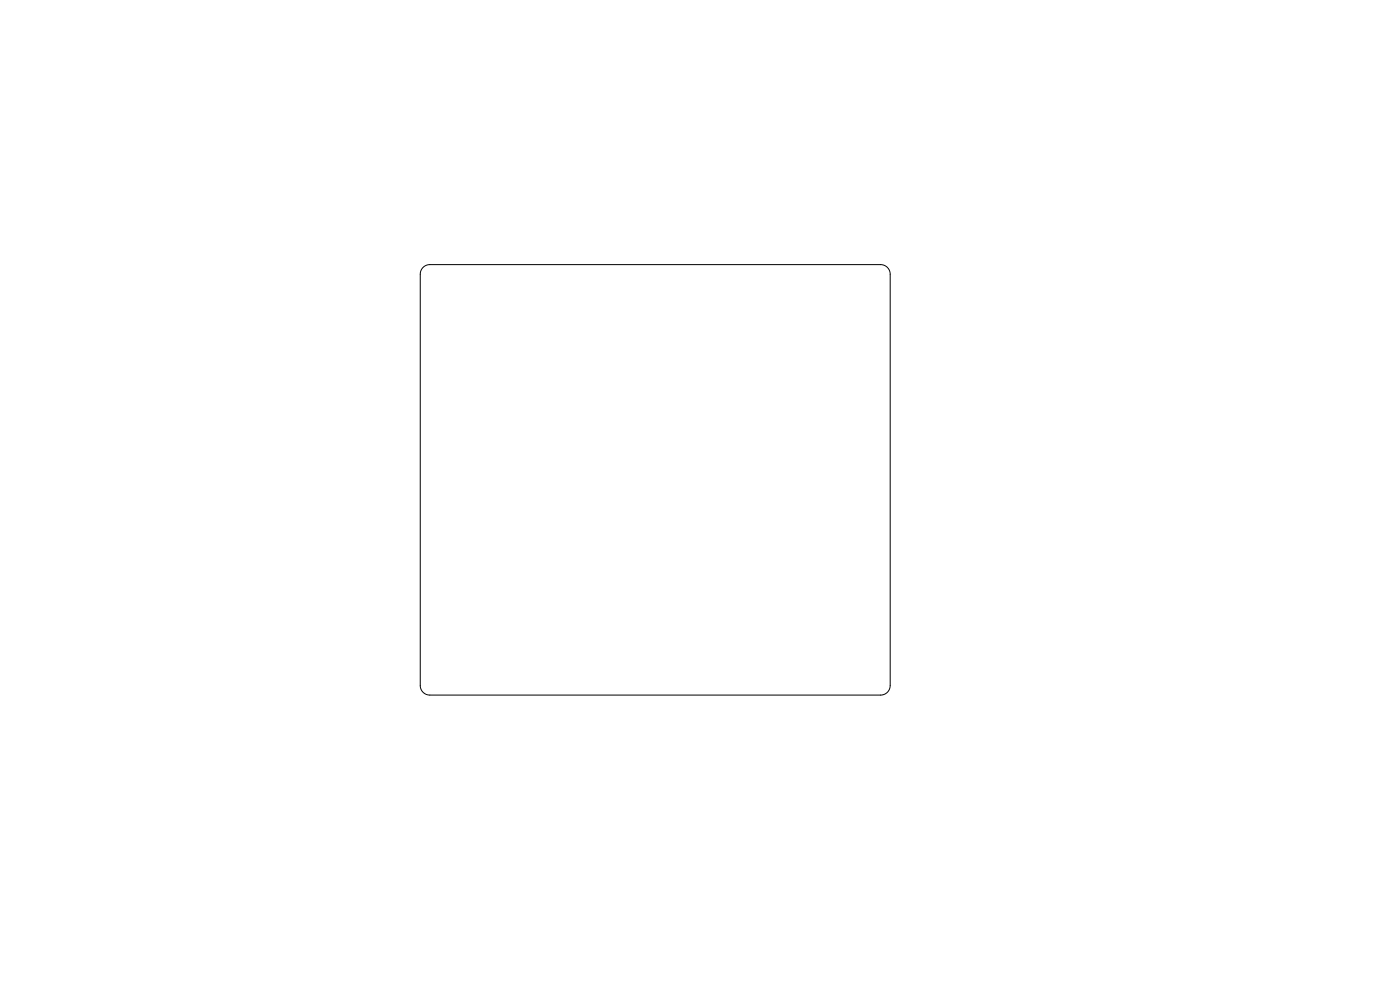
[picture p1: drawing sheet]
<svg xmlns="http://www.w3.org/2000/svg" width="297mm" height="210mm" viewBox="0 0 297 210" stroke-linecap="round" stroke-linejoin="round" font-family="sans-serif">
<path d="M89.7 56.7l.8-.4 .7-.2h95.6a2.03 2.03 0 0 1 2 2.1v87.2a2.03 2.03 0 0 1-2 2h-95.6a2.03 2.03 0 0 1-2-2v-87.2l.1-.7z" fill="none" stroke="#000" stroke-width=".21"/>
</svg>
